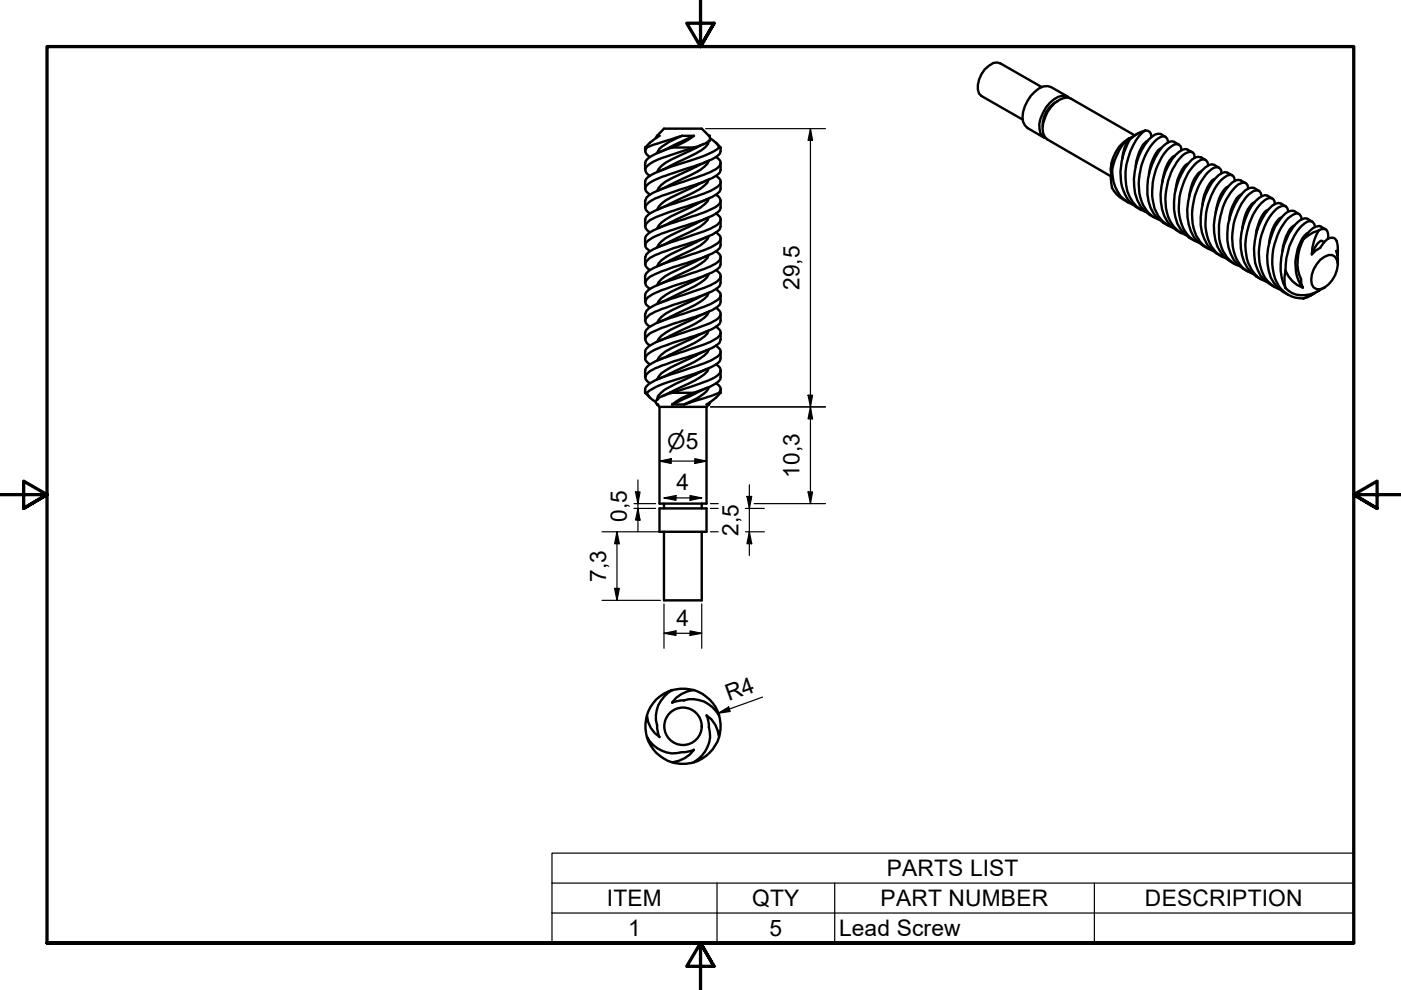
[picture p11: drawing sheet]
<svg xmlns="http://www.w3.org/2000/svg" width="297mm" height="210mm" viewBox="0 0 297 210" stroke-linecap="round" stroke-linejoin="round" font-family="sans-serif">
<defs><g id="words">
<g font-size="4.8">
<text x="169.5" y="61.6" transform="rotate(-90 169.5 61.6)">29,5</text>
<text x="169.5" y="101.3" transform="rotate(-90 169.5 101.3)">10,3</text>
<text x="143.4" y="104">4</text>
<text x="132.9" y="110.7" transform="rotate(-90 132.9 110.7)">0,5</text>
<text x="156.6" y="113.7" transform="rotate(-90 156.6 113.7)">2,5</text>
<text x="128.5" y="123.4" transform="rotate(-90 128.5 123.4)">7,3</text>
<text x="143.4" y="132.6">4</text>
<text x="154.5" y="148.7" transform="rotate(-20 154.5 148.7)">R4</text>
<text x="188" y="185.8">PARTS LIST</text>
<text x="128.7" y="192.2">ITEM</text>
<text x="159.4" y="192.2">QTY</text>
<text x="186.7" y="192.2">PART NUMBER</text>
<text x="242.8" y="192.2">DESCRIPTION</text>
<text x="133.2" y="198.5">1</text>
<text x="163.1" y="198.5">5</text>
<text x="177.9" y="198.5">Lead Screw</text>
</g>
<text font-size="4.6" x="141.5" y="95.3">⌀5</text>
</g></defs>
<!-- layer: Visible (ISO) -->
<g fill="none" stroke="#000" stroke-width=".51">
<path d="M220.9 18.5l-8.8-5.1-.7-.2a4.7 4.7 0 0 0-3.3 2.5 4.7 4.7 0 0 0-.5 4.1l.5 .6 8.8 5M136.8 31.3h.4M136.8 31.3v.7M136.8 34.5v1.5M137.2 31.3l-.4 .5v.5l.4 .5 .6 .5M139.3 28.8l1.5-1.5h8l1.7 1.8a1.2 1.2 0 0 1-1 1.4l-2.4 .8M139.3 28.8h.5l-2 1.5-1 1M139.3 28.8l-.2 .5M139.3 28.8v.3M142.6 31.3h4.5M144.6 28.8l-2.8 1.3a4.8 4.8 0 0 0-2.5 2.4M144.6 28.8l-6.1 1.9-1.3 .6"/>
<path d="M144.6 28.8h2.5M147.1 31.3l-1.2 .4a52.8 52.8 0 0 0-8 2.9 1.47 1.47 0 0 0-.9 1.9l.8 .8M147.1 28.8l-7.5 3.6M147.1 28.8a22.8 22.8 0 0 1-6.9 3.3l-.9 .4a5 5 0 0 0-2.4 1.6l-.1 .4M149.2 30.5l-4.3 2.1a15.3 15.3 0 0 0-5.3 3.2l-.3 .7M149.9 38.2l-5 2.4a15.3 15.3 0 0 0-5.3 3.3l-.3 .6M149.9 34.2l-5 2.4a15.3 15.3 0 0 0-5.3 3.2l-.3 .7M150.2 38.1a5.3 5.3 0 0 1-2.9 2.6l-7.7 3.7M150.3 29.9a4.3 4.3 0 0 1-2.8 2.6l-7.9 3.9M150.3 34.1a5.8 5.8 0 0 1-3 2.6l-7.7 3.7M150.6 29.3a4.5 4.5 0 0 1 1.9 2M151.8 37.3a1.24 1.24 0 0 1 1 1 1.24 1.24 0 0 1-.7 1.3l-1.5 .9-1.4 .6-4.2 1.4a24.1 24.1 0 0 0-7.7 3.2l-.5 .6v.2"/>
<path d="M151.8 33.3a1.24 1.24 0 0 1 1 1 1.24 1.24 0 0 1-.7 1.3 23.3 23.3 0 0 1-6.2 2.6l-.9 .3a39.4 39.4 0 0 0-7.4 2.9l-.6 .5-.2 .6M151.8 30.3l1 1M152.5 31.3a20.5 20.5 0 0 1-7.4 3.2l-4.1 1.3a9.5 9.5 0 0 0-4.1 2.3l-.1 1.9M152.5 31.3h.3M152.8 38.5v1.5a1.68 1.68 0 0 1-1.3 1.4 56 56 0 0 1-9.5 3.5l-3 1.2-1.5 .9a1.24 1.24 0 0 0-.6 1.2 1.24 1.24 0 0 0 .9 1M152.8 34.5v1.5a2.63 2.63 0 0 1-1.8 1.8l-2 .8-4.3 1.4a31.1 31.1 0 0 0-6.8 2.6 1.5 1.5 0 0 0-1 1.8l.9 .8M152.8 31.3a1.72 1.72 0 0 1-.8 1.9 48.5 48.5 0 0 1-9.2 3.5 16.7 16.7 0 0 0-5.6 2.6 .97 .97 0 0 0-.1 1.4l.7 .6M224.2 21.4a5.9 5.9 0 0 0-3.2 5.4M226.4 20.5l-3.6-2a2.99 2.99 0 0 0-3.3 .9 7.3 7.3 0 0 0-2.6 6.4l.4 .8 .6 .5 3.5 2.1M226.7 20.7a2.52 2.52 0 0 0-3.2 .4 8.1 8.1 0 0 0-3.2 5.2l.3 2 .5 .7 .6 .3M235.5 36.2l.4-2.2-.3 1.6-.1 2.5M235.6 36.3v.2"/>
<path d="M235.8 36.1a7.4 7.4 0 0 0 4.3 7.2M235.8 36.1l-.2 1.4a4.6 4.6 0 0 0 2.5 4.8l1 .6M239.3 29.4a10.5 10.5 0 0 0-1.4 4.3M239.3 29.4a11.5 11.5 0 0 0-3.5 6.7M239.5 29.3a7.9 7.9 0 0 0-4 6.7M239.6 29.5a13.5 13.5 0 0 0-1.4 10.9 6.8 6.8 0 0 0 3.8 4.1M240.1 29l-.8 .4M240.5 28.7l-13.4-7.8a3.2 3.2 0 0 0-3.5 .9 7.7 7.7 0 0 0-2.4 6.5l.4 .8 .5 .5 13.4 7.8M241.2 28.3l-1.6 1.2M242.8 27.7a1.15 1.15 0 0 1 1.3 1.4M242.8 27.7a10.1 10.1 0 0 0-3.6 5.8 12 12 0 0 0 .3 8.3 5.9 5.9 0 0 0 3.4 3.1M242.8 27.7l-1.1 .3-2.1 1.5"/>
<path d="M243.4 29.8a3.9 3.9 0 0 0-1.8 2.4l-.7 2-.1 1.1M246.2 31.5a2.41 2.41 0 0 0-1.4 1.5 10.3 10.3 0 0 0-1.2 3.9M247.1 29.1l-1-.7a2.51 2.51 0 0 0-2.6 1.2 13.5 13.5 0 0 0-2.3 12.9 6.9 6.9 0 0 0 3.6 3.6M247.6 30.2a1.14 1.14 0 0 0-.6-1.3 1.14 1.14 0 0 0-1.4 .4 13 13 0 0 0-4 11.6 7.1 7.1 0 0 0 4.1 5.7M249 33.1a3.2 3.2 0 0 0-1.8 2.4l-.8 3.1M249.9 30.6l-1-.5a2.51 2.51 0 0 0-2.6 1.2 13.8 13.8 0 0 0-2.3 12.8l.7 1.3 .9 1 1 .8M250.5 31.8a1.15 1.15 0 0 0-.7-1.2 1.15 1.15 0 0 0-1.3 .4 11.4 11.4 0 0 0-4.1 7.6 11 11 0 0 0 1.2 7.2 6.4 6.4 0 0 0 3 2.4M251.8 34.7a5.5 5.5 0 0 0-2.1 3.3l-.5 2.2M252.8 32.3l-1-.6a2.51 2.51 0 0 0-2.6 1.2 13.3 13.3 0 0 0-2.4 12.9 6.7 6.7 0 0 0 3.6 3.6M253.3 33.4a1.02 1.02 0 0 0-.4-1.1 1.02 1.02 0 0 0-1.2 .1 8 8 0 0 0-3.4 4.2 13.1 13.1 0 0 0-.3 10 6.3 6.3 0 0 0 3.4 3.2M254.6 33.4a2.15 2.15 0 0 0-2.6 1.2 13.5 13.5 0 0 0-2.4 12.8 7.3 7.3 0 0 0 3.7 3.6M254.6 33.3l1.1 .6"/>
<path d="M254.7 36.4a5 5 0 0 0-2.2 3.3l-.4 2.1M256.2 35.1a1.15 1.15 0 0 0-.7-1.2 1.15 1.15 0 0 0-1.4 .3 13 13 0 0 0-4 11.6 6.8 6.8 0 0 0 4.2 5.7M257.5 37.9a5.5 5.5 0 0 0-2.2 3.4l-.3 2.2M258.4 35.5l-1-.5a2.51 2.51 0 0 0-2.6 1.2 13.4 13.4 0 0 0-2.3 12.8 6.7 6.7 0 0 0 3.6 3.7M259 36.7a1.14 1.14 0 0 0-.7-1.2 1.14 1.14 0 0 0-1.4 .3 12.9 12.9 0 0 0-3.3 14.1 6.3 6.3 0 0 0 3.4 3.2M260.3 39.6a4.9 4.9 0 0 0-2.1 3.4l-.5 2.1M261.3 37.2l-1.1-.6a2.47 2.47 0 0 0-2.5 1.2 13.9 13.9 0 0 0-2.9 11.4 7 7 0 0 0 4.2 5.1M261.8 38.4a1.15 1.15 0 0 0-.7-1.2 1.15 1.15 0 0 0-1.3 .3 11 11 0 0 0-3.9 6.7 10.3 10.3 0 0 0 2 9.4l1.2 .9 .8 .2M264.1 38.8l-1-.5a2.25 2.25 0 0 0-2.6 1.2 13.3 13.3 0 0 0-2.4 12.8 6.7 6.7 0 0 0 3.6 3.7M264.6 40a1.02 1.02 0 0 0-.4-1.1 1.02 1.02 0 0 0-1.2 0 9.7 9.7 0 0 0-4 6 11.2 11.2 0 0 0 .7 9 5.7 5.7 0 0 0 3 2.5M136.8 42.5v1.5M136.8 46.5v1.5"/>
<path d="M136.8 54.5v1.5M149.9 46.2l-5 2.4a15.3 15.3 0 0 0-5.3 3.3l-.3 .6M149.9 42.2l-5 2.4a15.3 15.3 0 0 0-5.3 3.3l-.3 .6M149.9 58.2l-5 2.4a15.3 15.3 0 0 0-5.3 3.3l-.3 .6M149.9 54.2l-5 2.4a15.3 15.3 0 0 0-5.3 3.3l-.3 .6M149.9 50.2l-5 2.4a15.3 15.3 0 0 0-5.3 3.3l-.3 .6M150.2 46.1a5.3 5.3 0 0 1-2.9 2.6l-7.7 3.7M150.2 54.1a5.3 5.3 0 0 1-2.9 2.6l-7.7 3.7M150.3 42.1a5.8 5.8 0 0 1-3 2.6l-7.7 3.7M150.3 58.1a5.8 5.8 0 0 1-3 2.6l-7.7 3.6M150.3 50.1a5.8 5.8 0 0 1-3 2.6l-7.7 3.7M151.8 45.2a1.71 1.71 0 0 1 1 1.5 4.5 4.5 0 0 1-2.8 2l-5 1.8a39.4 39.4 0 0 0-7.4 2.9l-.6 .5-.2 .6"/>
<path d="M151.8 41.3a1.24 1.24 0 0 1 1 1 1.24 1.24 0 0 1-.7 1.3 46.9 46.9 0 0 1-9.8 3.7l-3.7 1.5a3 3 0 0 0-1.8 1.7v1.5M151.8 57.2a1.71 1.71 0 0 1 1 1.5 4.5 4.5 0 0 1-2.8 2l-5 1.8a42.9 42.9 0 0 0-7 2.6 2.2 2.2 0 0 0-1.2 1.4M151.8 53.2a1.71 1.71 0 0 1 1 1.5l-.1 .3a9 9 0 0 1-4.2 2.3l-3.5 1.2a29.6 29.6 0 0 0-7.4 2.9l-.8 .9v1.7M151.8 49.2l.7 .7a1.1 1.1 0 0 1-.4 1.7l-1.5 .9-1.4 .6-5.1 1.7a21.1 21.1 0 0 0-6.8 2.9l-.5 .8v1.5M152.8 58.5v1.5a2.53 2.53 0 0 1-1.8 1.8l-3.7 1.4-2.6 .8a26.6 26.6 0 0 0-7.2 3l-.5 .5a1.22 1.22 0 0 0 .8 1.8M152.8 42.5v1.5a2.98 2.98 0 0 1-2.4 2l-1.4 .6-5.3 1.8a19.7 19.7 0 0 0-6.5 2.9 .97 .97 0 0 0-.1 1.4l.7 .5M152.8 54.5v1.5a2.63 2.63 0 0 1-1.8 1.8l-2 .8-4.3 1.4a26.6 26.6 0 0 0-7.2 3 1.1 1.1 0 0 0-.4 1.7l.7 .5M152.8 50.5v1.5a1.68 1.68 0 0 1-1.3 1.4 56 56 0 0 1-9.5 3.5 12.6 12.6 0 0 0-4.8 2.4 1.18 1.18 0 0 0 .6 1.9M152.8 46.5v1.5a2.63 2.63 0 0 1-1.8 1.8l-3.7 1.4-2.6 .8a26.6 26.6 0 0 0-7.2 3l-.5 .5a1.22 1.22 0 0 0 .8 1.7M246.6 47.2l1 .6M263.2 41.2a2.67 2.67 0 0 0-1.5 1.6 8.3 8.3 0 0 0-1.1 4M266 42.9a5 5 0 0 0-2.2 3.3l-.4 2.2"/>
<path d="M267 40.5l-1.1-.7a2.47 2.47 0 0 0-2.6 1.3 14 14 0 0 0-2.8 11.4 7 7 0 0 0 4.1 5.1M267.5 41.6a1.15 1.15 0 0 0-.7-1.2 1.15 1.15 0 0 0-1.4 .3 11.1 11.1 0 0 0-4 7.7 9.5 9.5 0 0 0 2.1 8.4l.7 .5 1.4 .7M268.9 44.5a4.8 4.8 0 0 0-2.2 3.4l-.3 1-.1 1.1M269.7 42.1l-1-.6a2.51 2.51 0 0 0-2.6 1.2 13.8 13.8 0 0 0-2.3 12.8 7.3 7.3 0 0 0 3.6 3.7M270.3 43.3a1.14 1.14 0 0 0-.7-1.3 1.14 1.14 0 0 0-1.4 .4 13 13 0 0 0-3.6 13.3 6.5 6.5 0 0 0 3.8 4M271.5 43.2a2.47 2.47 0 0 0-2.5 1.2 13.9 13.9 0 0 0-2.9 11.4 7 7 0 0 0 4.2 5.1M271.6 43.2l1 .5M271.7 46.1a4.9 4.9 0 0 0-2.2 3.4l-.5 2.2M272.5 57.4a6.2 6.2 0 0 0 3.7 3.6M272.5 57.4l-.1 1.3 .1 2.4M273.1 44.9a1.17 1.17 0 0 0-.7-1.2 1.17 1.17 0 0 0-1.3 .3 13 13 0 0 0-4.1 11.5 6.8 6.8 0 0 0 4.2 5.8M274.5 47.8a2.67 2.67 0 0 0-1.5 1.6 11 11 0 0 0-1.1 3.8"/>
<path d="M275.4 45.4l-1-.7a2.44 2.44 0 0 0-2.6 1.3 13.8 13.8 0 0 0-2.4 12.8 6.8 6.8 0 0 0 3.6 3.7M276 46.5a1.12 1.12 0 0 0-.6-1.2 1.12 1.12 0 0 0-1.3 .3 10.4 10.4 0 0 0-3.9 6.3 10.7 10.7 0 0 0 1.5 9.5 5.9 5.9 0 0 0 4.7 1.9M277.2 46.4a2.09 2.09 0 0 0-2.1 .8 13.4 13.4 0 0 0-3.1 12.7l.5 1.2M277.2 46.4l1.1 .6M277.3 49.4l-.2 .1a9.6 9.6 0 0 0-1.8 9.9l.9 1.6-.3-.8-.1-1a9.9 9.9 0 0 1 .6-8.5M278.8 48.2a1.14 1.14 0 0 0-.7-1.3 1.14 1.14 0 0 0-1.4 .4 12.2 12.2 0 0 0-4.1 8.7l-.1 1.4M279.6 48.9l-1.1 .3-2.1 1.5M279.9 55.1l.9-.6 .9-.4a1.7 1.7 0 0 1 2 1.9 5.9 5.9 0 0 1-3.8 5.3h-.8l-.6-.4a3.7 3.7 0 0 1 0-3.8zM280.7 51.3l-.4-.2a1.34 1.34 0 0 0-1.3 1l-.9 1.8 .9-.8 .9-.6a3.7 3.7 0 0 1 2.5-2.1l.4 .1a2.25 2.25 0 0 1 .9 2.3v.8M281.1 48.6l-1.1-.6a2.56 2.56 0 0 0-2.6 1.3l-1 1.4M281.6 50.6a1.97 1.97 0 0 0-.7-2.1l-.8 .1-.5 .3a10.3 10.3 0 0 0-1.5 5M283.6 54.1v-.8l-.3-.1 .4 1.6v1.2"/>
<path d="M136.8 66.5v1.5M136.8 78.5v1.5M149.9 62.2l-5 2.4a15.3 15.3 0 0 0-5.3 3.3l-.3 .6M149.9 78.2l-5.1 2.5a19.2 19.2 0 0 0-4.7 2.6l-.6 .7-.2 .7M149.9 74.2l-6.3 3.1a10.2 10.2 0 0 0-4 2.6l-.3 .6M149.9 70.2l-5 2.4a15.3 15.3 0 0 0-5.3 3.3l-.3 .6M149.9 66.2l-5 2.4a15.3 15.3 0 0 0-5.3 3.3l-.3 .6M150.2 62.1a5.3 5.3 0 0 1-2.9 2.6l-7.7 3.6M150.2 78.1a5.3 5.3 0 0 1-2.9 2.6l-6.9 3.3M150.2 70.1a5.3 5.3 0 0 1-2.9 2.6l-7.7 3.6M150.3 74.1a5.8 5.8 0 0 1-3 2.6l-7.7 3.6M150.3 66.1a5.8 5.8 0 0 1-3 2.6l-7.7 3.6"/>
<path d="M151.8 61.2l.7 .7a1.04 1.04 0 0 1-.4 1.7 25 25 0 0 1-6.2 2.6l-1.8 .6a22.6 22.6 0 0 0-6.8 2.9l-.5 .8v1.5M151.8 77.3a1.26 1.26 0 0 1 1 1 1.26 1.26 0 0 1-.6 1.2 34 34 0 0 1-8.5 3.4l-1.1 .4M151.8 73.3l.7 .6a1.04 1.04 0 0 1-.4 1.7 23.3 23.3 0 0 1-6.2 2.6l-.9 .3a24.1 24.1 0 0 0-7.7 3.2 1.48 1.48 0 0 0-.5 1.6M151.8 69.3a1.71 1.71 0 0 1 1 1.4 6 6 0 0 1-3.6 2.4l-5.1 1.7a21.1 21.1 0 0 0-6.8 2.9l-.5 .6v.2M151.8 65.2a1.71 1.71 0 0 1 1 1.5l-.7 .9a23.3 23.3 0 0 1-6.2 2.6l-.9 .3a29.6 29.6 0 0 0-7.4 2.9l-.8 .9v1.7M152.8 74.5v1.5a2.65 2.65 0 0 1-2 1.8l-3.5 1.4a44 44 0 0 0-9.6 3.6l-.5 .5M152.8 70.5v1.5a2.53 2.53 0 0 1-1.8 1.8l-3.7 1.4-3.6 1.2a23.3 23.3 0 0 0-6.2 2.6 1.24 1.24 0 0 0-.6 1.2 1.24 1.24 0 0 0 .9 1.1M152.8 66.5v1.5a2.53 2.53 0 0 1-1.8 1.8 71.9 71.9 0 0 1-9 3.1l-3 1.2a3.4 3.4 0 0 0-2.2 1.8 1.29 1.29 0 0 0 1 1.4M152.8 78.5v1.5a2.23 2.23 0 0 1-1.6 1.6l-.8 .5-3.3 1.2M152.8 62.5v1.5a1.65 1.65 0 0 1-1.3 1.4 56.3 56.3 0 0 1-9.5 3.5l-2.4 .9a3.9 3.9 0 0 0-2.8 2.1 1.53 1.53 0 0 0 1 1.4M278.7 62.2l-1.5 .8-.8 .3M279.3 61.8l-1.4 .8-1.5 .7"/>
<path d="M280.8 61l-1.1 .6a5.9 5.9 0 0 1-6.5 0l-.7-.5M136.8 83.3h.4M136.8 83.3l1 1M137.2 83.3a3.7 3.7 0 0 0 1.9 2M139.8 86.3v20.5h10v-20.5M139.8 86.3h10M142.5 85.8h2.5M142.6 83.3l-1 .2a4.3 4.3 0 0 0-2.5 1.6v.3l.7 .9M142.6 83.3h4.5M147.1 83.3a14.4 14.4 0 0 0-4.6 2.5M149.9 82.2l-7.4 3.6M150.3 82.1a6.1 6.1 0 0 1-3.4 2.8l-1.9 .9 7.5-2.5"/>
<path d="M150.3 85.4v.4M150.3 85.8l-.5 .5M150.6 85.3l-.3 .5M151.8 81.3l.7 .5 .3 .5v.5l-.3 .5M152.5 83.3h.3M152.8 83.3l-1 1-2 1.5h.5M152.8 82.5v.8M139.8 107.8h10v4.9h-10zM140.8 112.7v14.6h8v-14.6M140.8 106.8v1M148.8 106.8v1M137.2 151.7l-.3 1.3-.1 1.3 .4 2"/>
<path d="M139.8 156.2a5.9 5.9 0 0 1-2.6-4.5 7.9 7.9 0 0 1 5.4-5.4 6.4 6.4 0 0 0-3.3 7.5l.2 1.5 .3 1M142.5 148.9a6.7 6.7 0 0 1 4.6-2.6 8.2 8.2 0 0 1 5.4 5.4 6.4 6.4 0 0 0-7.5-3.2l-1.5 .2-1 .3M142.6 146.3l1.9-.3 1.3 .1 1.3 .2M147.1 159a6.7 6.7 0 0 1-4.5 2.6 7.9 7.9 0 0 1-5.4-5.4 6.5 6.5 0 0 0 7.4 3.3l1.5-.2 1-.3M150.3 154.1a6.7 6.7 0 0 1-3.2 7.5 8.2 8.2 0 0 0 5.4-5.4 6.1 6.1 0 0 0-2.7-4.5l.3 1 .2 1.5M152.5 151.7l.3 2-.1 1.3-.2 1.3M142.6 161.6l1.2 .3 1.3 .1 2-.4"/>
<circle cx="144.8" cy="154" r="4"/>
</g>
<g fill="#000">
<circle cx="150.3" cy="28.8" r=".25"/>
<circle cx="150.3" cy="29.9" r=".25"/>
<circle cx="139.3" cy="84.7" r=".25"/>
<circle cx="139.3" cy="85.8" r=".25"/>
</g>
<!-- layer: Symbol (ISO) -->
<path d="M117 187.2v-6.3h170v6.3M117 187.2h170v6.4M117 187.2v12.7h170v-6.3M117 193.6h170M152 187.2v12.7M177 187.2v12.7M232 187.2v12.7" fill="none" stroke="#000" stroke-width=".25"/>
<!-- layer: Border (ISO) -->
<path d="M148.5 -.1v10l-2.9-5h5.8l-2.9 5 2.9-5M0 104.9h10l-5-2.9v5.8l5-2.9-5 2.9M297 104.9h-10l5-2.9v5.8l-5-2.9 5 2.9M10 199.9v-190h277v190h-277h277M151.4 204.9l-2.9-5 2.9 5h-5.8l2.9-5v10" fill="none" stroke="#000" stroke-width=".7"/>
<!-- layer: Dimension (ISO) -->
<g fill="none" stroke="#000" stroke-width=".25">
<path d="M149.6 27.3h25.4M171.8 27.3l.5 2.5h-1zM171.8 27.3v79.5M139.8 97.8l2.5-.5v1zM139.8 97.8h10M147.3 97.3l2.5 .5-2.5 .5zM150.6 86.3h24.4M171.3 83.8h1l-.5 2.5zM171.8 86.3l.5 2.5h-1zM127.6 112.7h12.4M130.8 112.7l.5 2.6h-1zM130.8 112.7v14.6"/>
<path d="M134.4 106.8h4.6M134.4 107.8h4.6M134.7 104.3h1l-.4 2.5zM135.3 107.8l.4 2.5h-1zM135.3 101.8v10.9M140.8 105.6l2.5-.5v1zM140.8 105.6h8M146.3 105.1l2.5 .5-2.5 .5zM150.6 106.8h1.7M150.6 107.8h1.7M150.6 112.7h1.7M158.1 107.8h4"/>
<path d="M158.1 112.7h4M158.4 105.3h1l-.5 2.5zM158.9 112.7l.5 2.6h-1zM158.9 102.8v15M159.9 106.8h15.1M171.3 104.3h1l-.5 2.5zM127.6 127.3h12.4M130.3 124.7h1l-.5 2.6zM140.8 134.3l2.5-.5v.9zM140.8 134.3h8M140.8 128.1v9.3M146.3 133.8l2.5 .5-2.5 .4z"/>
<path d="M148.8 128.1v9.3M152.3 151.2l2.2-1.3 .3 .9zM161.7 147.8l-9.4 3.4"/>
</g>
<g fill="#000">
<path d="M171.8 27.3l.5 2.5h-1zM139.8 97.8l2.5-.5v1zM147.3 97.3l2.5 .5-2.5 .5zM171.3 83.8h1l-.5 2.5zM171.8 86.3l.5 2.5h-1zM130.8 112.7l.5 2.6h-1zM134.7 104.3h1l-.4 2.5zM135.3 107.8l.4 2.5h-1zM140.8 105.6l2.5-.5v1zM146.3 105.1l2.5 .5-2.5 .5zM158.4 105.3h1l-.5 2.5zM158.9 112.7l.5 2.6h-1z"/>
<path d="M171.3 104.3h1l-.5 2.5zM130.3 124.7h1l-.5 2.6zM140.8 134.3l2.5-.5v.9zM146.3 133.8l2.5 .5-2.5 .4zM152.3 151.2l2.2-1.3 .3 .9z"/>
</g>
<use href="#words"/>
</svg>
